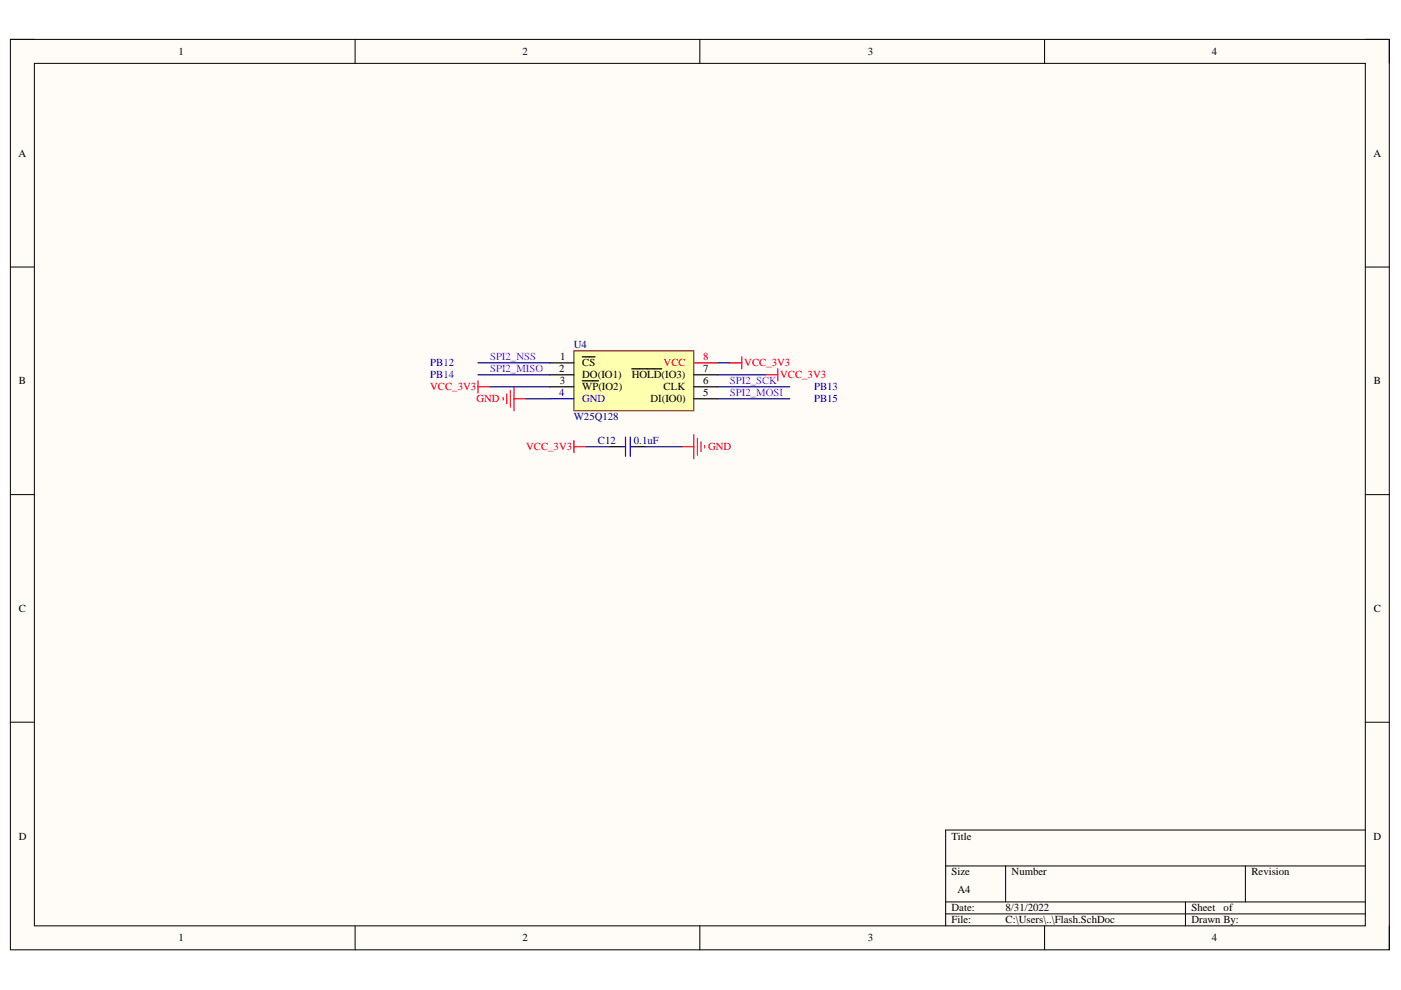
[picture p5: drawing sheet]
<svg xmlns="http://www.w3.org/2000/svg" width="297mm" height="210mm" viewBox="0 0 297 210" stroke-linecap="round" stroke-linejoin="round" font-family="sans-serif">
<defs><g id="words">
<g font-size="2.3">
<text x="37.9" y="11.7">1</text>
<text x="110.8" y="11.7">2</text>
<text x="184" y="11.7">3</text>
<text x="257" y="11.7">4</text>
<text x="3.9" y="33.2">A</text>
<text x="291.2" y="33.2">A</text>
<text x="118.8" y="76.4">1</text>
<text x="123.4" y="77.7">CS</text>
<text x="4" y="81.5">B</text>
<text x="118.6" y="78.9">2</text>
<text x="118.7" y="81.5">3</text>
<text x="123.4" y="80.2">DO(IO1)</text>
<text x="123.4" y="82.7">WP(IO2)</text>
<text x="133.9" y="80.2">HOLD(IO3)</text>
<text x="140.7" y="82.7">CLK</text>
<text x="149.1" y="81.5">6</text>
<text x="149.1" y="78.9">7</text>
<text x="291.3" y="81.5">B</text>
<text x="137.9" y="85.3">DI(IO0)</text>
<text x="149.1" y="84">5</text>
<text x="4" y="129.7">C</text>
<text x="291.3" y="129.7">C</text>
<text x="4" y="178">D</text>
<text x="201.7" y="178">Title</text>
<text x="291.2" y="178">D</text>
<text x="201.7" y="185.6">Size</text>
<text x="214.5" y="185.6">Number</text>
<text x="265.3" y="185.6">Revision</text>
<text x="203" y="189.4">A4</text>
<text x="201.7" y="193.2">Date:</text>
<text x="201.7" y="195.8">File:</text>
<text x="213.2" y="193.2">8/31/2022</text>
<text x="213.2" y="195.8">C:\Users\..\Flash.SchDoc</text>
<text x="252.6" y="193.2">Sheet</text>
<text x="252.6" y="195.8">Drawn By:</text>
<text x="259.4" y="193.2">of</text>
<text x="37.9" y="199.6">1</text>
<text x="110.8" y="199.6">2</text>
<text x="184" y="199.6">3</text>
<text x="257" y="199.6">4</text>
</g>
<g font-size="2.3" fill="#00f">
<text x="91.2" y="77.7">PB12</text>
<text x="91.2" y="80.2">PB14</text>
<text x="172.6" y="82.7">PB13</text>
<text x="118.6" y="84">4</text>
<text x="123.4" y="85.3">GND</text>
<text x="172.6" y="85.3">PB15</text>
</g>
<g font-size="2.3" fill="#90f">
<text x="103.9" y="76.4">SPI2_NSS</text>
<text x="103.9" y="78.9">SPI2_MISO</text>
<text x="154.7" y="81.5">SPI2_SCK</text>
<text x="154.7" y="84">SPI2_MOSI</text>
</g>
<g font-size="2.3" fill="#000080">
<text x="121.7" y="73.9">U4</text>
<text x="121.7" y="89.1">W25Q128</text>
<text x="126.8" y="94.2">C12</text>
<text x="134.4" y="94.2">0.1uF</text>
</g>
<g font-size="2.3" fill="#f00">
<text x="140.7" y="77.7">VCC</text>
<text x="149.1" y="76.4">8</text>
<text x="157.8" y="77.7">VCC_3V3</text>
<text x="91.2" y="82.7">VCC_3V3</text>
<text x="165.4" y="80.2">VCC_3V3</text>
<text x="101" y="85.3">GND</text>
<text x="111.6" y="95.5">VCC_3V3</text>
<text x="150.1" y="95.5">GND</text>
</g>
</g></defs>
<path d="M2.2 8.4h292.4v193h-292.4z" fill-rule="evenodd" fill="#fffcf8"/>
<path d="M2.2 8.4h292.4v193h-292.4z" fill="none" stroke="#000" stroke-width=".21"/>
<path d="M7.3 13.4h282.2v182.9h-282.2z" fill-rule="evenodd" fill="#fffcf8"/>
<g fill="none" stroke="#000" stroke-width=".21">
<path d="M2.2 8.4h5.1M7.3 13.4h282.2v182.9h-282.2zM75.3 8.4v5M148.4 8.4v5M221.5 8.4v5M289.5 8.4h5.1v5M2.2 56.6h5.1M289.5 56.6h5.1M2.2 104.9h5.1M289.5 104.9h5.1M2.2 153.1h5.1M289.5 153.1h5.1"/>
<path d="M289.5 176h-89v20.3M75.3 196.3v5.1M148.4 196.3v5.1M200.5 183.6h89M200.5 191.2h89M200.5 193.8h89M213.2 183.6v7.6M221.5 196.3v5.1M251.3 191.2v5.1M264 183.6v7.6M294.6 196.3v5.1"/>
</g>
<path d="M121.7 74.4h25.4v12.7h-25.4z" fill-rule="evenodd" fill="#ffffb0"/>
<path d="M121.7 74.4h25.4v12.7h-25.4z" fill="none" stroke="#800000" stroke-width=".21"/>
<path d="M116.6 76.9h5.1M116.6 79.5h5.1M123.5 75.7h2.6M133.9 78.2h6.4M147.1 79.5h5.1M116.6 82h5.1M123.5 80.7h3.4M129.3 94.7h2.6M134.4 94.7h2.5M147.1 82h5.1M147.1 84.6h5.1" fill="none" stroke="#000" stroke-width=".25"/>
<path d="M116.6 84.6h5.1M131.9 94.7h.7M132.6 92.7v4M133.6 92.7v4M133.6 94.7h.8" fill="none" stroke="#00f" stroke-width=".25"/>
<g fill="none" stroke="#f00" stroke-width=".25">
<path d="M147.1 76.9h5.1M154.7 76.9h2.6M157.3 75.7v2.5M162.4 79.5h2.5M164.9 78.2v2.5M101.3 80.7v2.6M101.3 82h2.6M106.7 84.3v.5M107.5 83.5v2.1M108.2 82.8v3.5M109 82v5.1M109 84.6h2.5"/>
<path d="M121.7 94.7h2.5M121.7 93.4v2.6M144.6 94.7h2.5M147.1 92.2v5.1M147.9 92.9v3.6M148.6 93.7v2M149.4 94.5v.5"/>
</g>
<path d="M101.3 76.9h15.3M101.3 79.5h15.3M152.2 76.9h2.5M152.2 79.5h10.2M103.9 82h12.7M111.5 84.6h5.1M124.2 94.7h5.1M136.9 94.7h7.7M152.2 82h15.2M152.2 84.6h15.2" fill="none" stroke="#000080" stroke-width=".25"/>
<use href="#words"/>
</svg>
